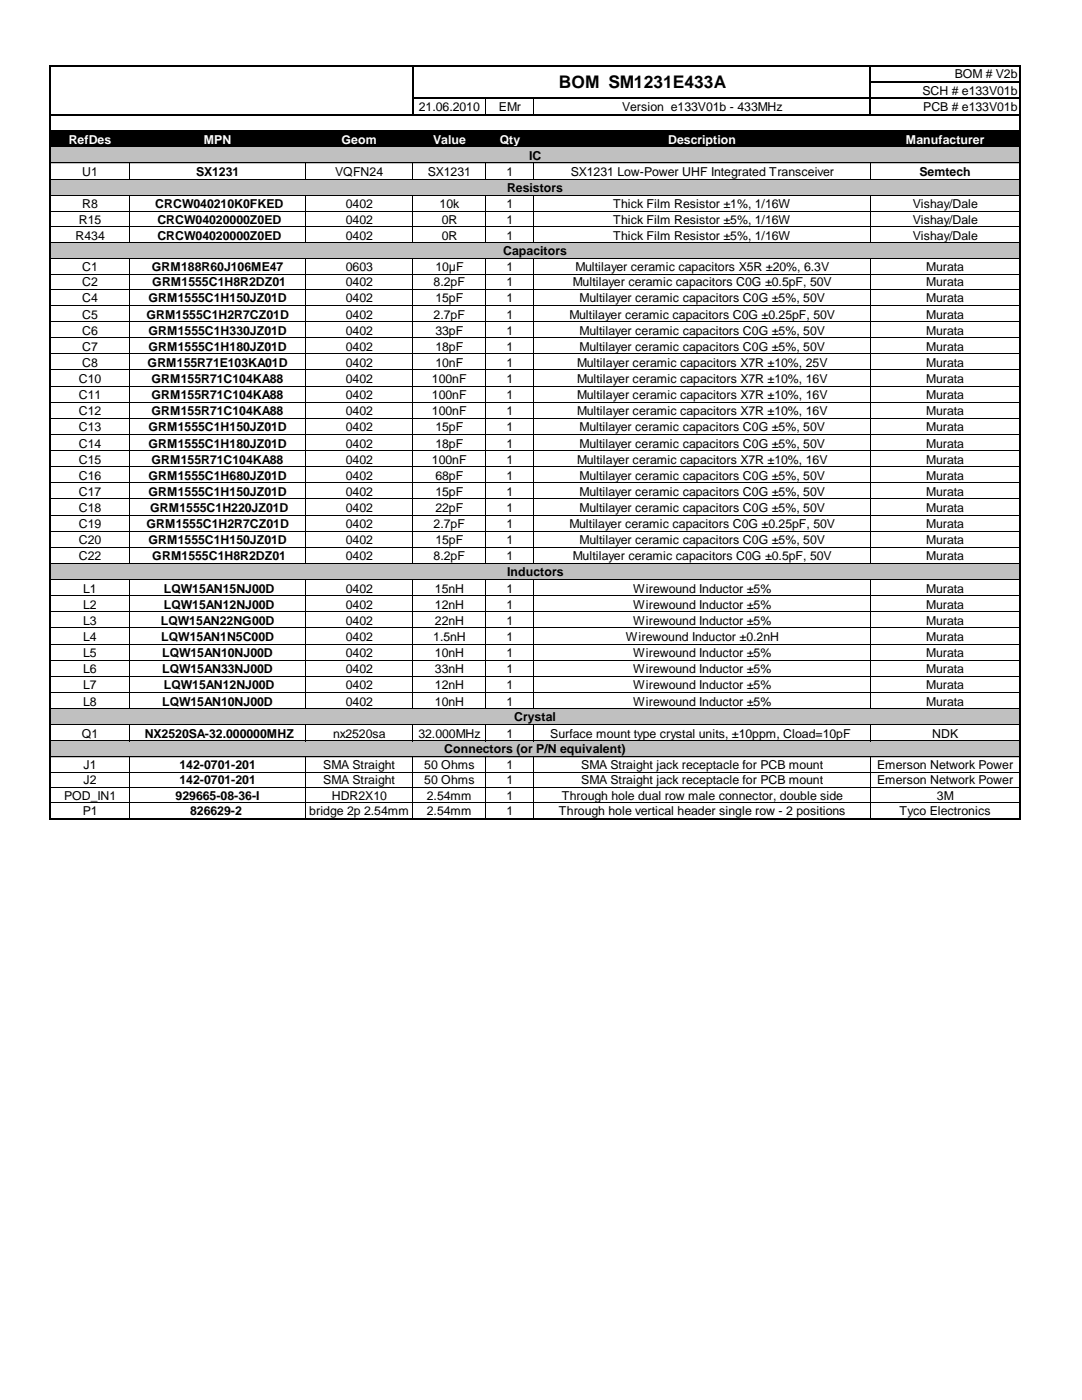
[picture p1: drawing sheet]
<svg xmlns="http://www.w3.org/2000/svg" width="216mm" height="279mm" viewBox="0 0 216 279" stroke-linecap="round" stroke-linejoin="round" font-family="sans-serif">
<defs><g id="words">
<text font-size="3.5" x="111.5" y="17.5">BOM SM1231E433A</text>
<g font-size="2.5">
<text x="190.5" y="15.7">BOM # V2b</text>
<text x="83.6" y="22.1">21.06.2010</text>
<text x="99.6" y="22.1">EMr</text>
<text x="124.1" y="22.1">Version e133V01b - 433MHz</text>
<text x="184.1" y="18.9">SCH # e133V01b</text>
<text x="184.2" y="22.1">PCB # e133V01b</text>
<text x="16.4" y="35.1">U1</text>
<text x="39.1" y="35.1">SX1231</text>
<text x="66.9" y="35.1">VQFN24</text>
<text x="85.3" y="35.1">SX1231</text>
<text x="101.1" y="35.1">1</text>
<text x="105.6" y="31.8">IC</text>
<text x="113.9" y="35.1">SX1231 Low-Power UHF Integrated Transceiver</text>
<text x="183.5" y="35.1">Semtech</text>
<text x="16.4" y="41.6">R8</text>
<text x="31" y="41.6">CRCW040210K0FKED</text>
<text x="69" y="41.6">0402</text>
<text x="87.7" y="41.6">10k</text>
<text x="101.1" y="41.6">1</text>
<text x="101.2" y="38.3">Resistors</text>
<text x="122.3" y="41.6">Thick Film Resistor ±1%, 1/16W</text>
<text x="182.1" y="41.6">Vishay/Dale</text>
<text x="15.1" y="47.8">R434</text>
<text x="15.7" y="44.6">R15</text>
<text x="31.4" y="47.8">CRCW04020000Z0ED</text>
<text x="31.4" y="44.6">CRCW04020000Z0ED</text>
<text x="69" y="47.8">0402</text>
<text x="69" y="44.6">0402</text>
<text x="88.1" y="47.8">0R</text>
<text x="88.1" y="44.6">0R</text>
<text x="101.1" y="47.8">1</text>
<text x="101.1" y="44.6">1</text>
<text x="122.3" y="47.8">Thick Film Resistor ±5%, 1/16W</text>
<text x="122.3" y="44.6">Thick Film Resistor ±5%, 1/16W</text>
<text x="182.1" y="47.8">Vishay/Dale</text>
<text x="182.1" y="44.6">Vishay/Dale</text>
<text x="100.4" y="51">Capacitors</text>
<text x="16.4" y="57.2">C2</text>
<text x="16.4" y="54.1">C1</text>
<text x="30.3" y="54.1">GRM188R60J106ME47</text>
<text x="30.4" y="57.2">GRM1555C1H8R2DZ01</text>
<text x="69" y="57.2">0402</text>
<text x="69" y="54.1">0603</text>
<text x="86.5" y="57.2">8.2pF</text>
<text x="86.9" y="54.1">10µF</text>
<text x="101.1" y="57.2">1</text>
<text x="101.1" y="54.1">1</text>
<text x="114.3" y="57.2">Multilayer ceramic capacitors C0G ±0.5pF, 50V</text>
<text x="114.8" y="54.1">Multilayer ceramic capacitors X5R ±20%, 6.3V</text>
<text x="184.8" y="57.2">Murata</text>
<text x="184.8" y="54.1">Murata</text>
<text x="16.4" y="60.4">C4</text>
<text x="16.4" y="63.6">C5</text>
<text x="29.2" y="63.6">GRM1555C1H2R7CZ01D</text>
<text x="29.6" y="60.4">GRM1555C1H150JZ01D</text>
<text x="69" y="60.4">0402</text>
<text x="69" y="63.6">0402</text>
<text x="86.5" y="63.6">2.7pF</text>
<text x="86.9" y="60.4">15pF</text>
<text x="101.1" y="60.4">1</text>
<text x="101.1" y="63.6">1</text>
<text x="113.6" y="63.6">Multilayer ceramic capacitors C0G ±0.25pF, 50V</text>
<text x="115.7" y="60.4">Multilayer ceramic capacitors C0G ±5%, 50V</text>
<text x="184.8" y="60.4">Murata</text>
<text x="184.8" y="63.6">Murata</text>
<text x="16.4" y="66.8">C6</text>
<text x="16.4" y="70">C7</text>
<text x="29.6" y="66.8">GRM1555C1H330JZ01D</text>
<text x="29.6" y="70">GRM1555C1H180JZ01D</text>
<text x="69" y="66.8">0402</text>
<text x="69" y="70">0402</text>
<text x="86.9" y="66.8">33pF</text>
<text x="86.9" y="70">18pF</text>
<text x="101.1" y="66.8">1</text>
<text x="101.1" y="70">1</text>
<text x="115.7" y="66.8">Multilayer ceramic capacitors C0G ±5%, 50V</text>
<text x="115.7" y="70">Multilayer ceramic capacitors C0G ±5%, 50V</text>
<text x="184.8" y="66.8">Murata</text>
<text x="184.8" y="70">Murata</text>
<text x="15.7" y="76.5">C10</text>
<text x="16.4" y="73.2">C8</text>
<text x="29.5" y="73.2">GRM155R71E103KA01D</text>
<text x="30.2" y="76.5">GRM155R71C104KA88</text>
<text x="69" y="73.2">0402</text>
<text x="69" y="76.5">0402</text>
<text x="86.2" y="76.5">100nF</text>
<text x="86.9" y="73.2">10nF</text>
<text x="101.1" y="73.2">1</text>
<text x="101.1" y="76.5">1</text>
<text x="115.1" y="73.2">Multilayer ceramic capacitors X7R ±10%, 25V</text>
<text x="115.1" y="76.5">Multilayer ceramic capacitors X7R ±10%, 16V</text>
<text x="184.8" y="73.2">Murata</text>
<text x="184.8" y="76.5">Murata</text>
<text x="15.7" y="82.9">C12</text>
<text x="15.7" y="79.7">C11</text>
<text x="30.2" y="82.9">GRM155R71C104KA88</text>
<text x="30.2" y="79.7">GRM155R71C104KA88</text>
<text x="69" y="82.9">0402</text>
<text x="69" y="79.7">0402</text>
<text x="86.2" y="82.9">100nF</text>
<text x="86.2" y="79.7">100nF</text>
<text x="101.1" y="82.9">1</text>
<text x="101.1" y="79.7">1</text>
<text x="115.1" y="82.9">Multilayer ceramic capacitors X7R ±10%, 16V</text>
<text x="115.1" y="79.7">Multilayer ceramic capacitors X7R ±10%, 16V</text>
<text x="184.8" y="82.9">Murata</text>
<text x="184.8" y="79.7">Murata</text>
<text x="15.7" y="86.1">C13</text>
<text x="15.7" y="89.3">C14</text>
<text x="29.6" y="86.1">GRM1555C1H150JZ01D</text>
<text x="29.6" y="89.3">GRM1555C1H180JZ01D</text>
<text x="69" y="86.1">0402</text>
<text x="69" y="89.3">0402</text>
<text x="86.9" y="86.1">15pF</text>
<text x="86.9" y="89.3">18pF</text>
<text x="101.1" y="86.1">1</text>
<text x="101.1" y="89.3">1</text>
<text x="115.7" y="86.1">Multilayer ceramic capacitors C0G ±5%, 50V</text>
<text x="115.7" y="89.3">Multilayer ceramic capacitors C0G ±5%, 50V</text>
<text x="184.8" y="86.1">Murata</text>
<text x="184.8" y="89.3">Murata</text>
<text x="15.7" y="95.8">C16</text>
<text x="15.7" y="92.5">C15</text>
<text x="29.6" y="95.8">GRM1555C1H680JZ01D</text>
<text x="30.2" y="92.5">GRM155R71C104KA88</text>
<text x="69" y="95.8">0402</text>
<text x="69" y="92.5">0402</text>
<text x="86.2" y="92.5">100nF</text>
<text x="86.9" y="95.8">68pF</text>
<text x="101.1" y="95.8">1</text>
<text x="101.1" y="92.5">1</text>
<text x="115.1" y="92.5">Multilayer ceramic capacitors X7R ±10%, 16V</text>
<text x="115.7" y="95.8">Multilayer ceramic capacitors C0G ±5%, 50V</text>
<text x="184.8" y="92.5">Murata</text>
<text x="184.8" y="95.8">Murata</text>
<text x="15.7" y="99">C17</text>
<text x="29.6" y="99">GRM1555C1H150JZ01D</text>
<text x="69" y="99">0402</text>
<text x="86.9" y="99">15pF</text>
<text x="101.1" y="99">1</text>
<text x="115.7" y="99">Multilayer ceramic capacitors C0G ±5%, 50V</text>
<text x="184.8" y="99">Murata</text>
<text x="15.7" y="102.2">C18</text>
<text x="15.7" y="105.4">C19</text>
<text x="29.2" y="105.4">GRM1555C1H2R7CZ01D</text>
<text x="30" y="102.2">GRM1555C1H220JZ01D</text>
<text x="69" y="102.2">0402</text>
<text x="69" y="105.4">0402</text>
<text x="86.5" y="105.4">2.7pF</text>
<text x="86.9" y="102.2">22pF</text>
<text x="101.1" y="102.2">1</text>
<text x="101.1" y="105.4">1</text>
<text x="113.6" y="105.4">Multilayer ceramic capacitors C0G ±0.25pF, 50V</text>
<text x="115.7" y="102.2">Multilayer ceramic capacitors C0G ±5%, 50V</text>
<text x="184.8" y="102.2">Murata</text>
<text x="184.8" y="105.4">Murata</text>
<text x="15.7" y="108.6">C20</text>
<text x="15.7" y="111.8">C22</text>
<text x="29.6" y="108.6">GRM1555C1H150JZ01D</text>
<text x="30.4" y="111.8">GRM1555C1H8R2DZ01</text>
<text x="69" y="108.6">0402</text>
<text x="69" y="111.8">0402</text>
<text x="86.5" y="111.8">8.2pF</text>
<text x="86.9" y="108.6">15pF</text>
<text x="101.1" y="108.6">1</text>
<text x="101.1" y="111.8">1</text>
<text x="114.3" y="111.8">Multilayer ceramic capacitors C0G ±0.5pF, 50V</text>
<text x="115.7" y="108.6">Multilayer ceramic capacitors C0G ±5%, 50V</text>
<text x="184.8" y="108.6">Murata</text>
<text x="184.8" y="111.8">Murata</text>
<text x="16.6" y="118.3">L1</text>
<text x="32.7" y="118.3">LQW15AN15NJ00D</text>
<text x="69" y="118.3">0402</text>
<text x="86.8" y="118.3">15nH</text>
<text x="101.1" y="118.3">1</text>
<text x="101.2" y="115">Inductors</text>
<text x="126.3" y="118.3">Wirewound Inductor ±5%</text>
<text x="184.8" y="118.3">Murata</text>
<text x="16.6" y="124.7">L3</text>
<text x="16.6" y="121.5">L2</text>
<text x="32.1" y="124.7">LQW15AN22NG00D</text>
<text x="32.7" y="121.5">LQW15AN12NJ00D</text>
<text x="69" y="121.5">0402</text>
<text x="69" y="124.7">0402</text>
<text x="86.8" y="121.5">12nH</text>
<text x="86.8" y="124.7">22nH</text>
<text x="101.1" y="121.5">1</text>
<text x="101.1" y="124.7">1</text>
<text x="126.3" y="121.5">Wirewound Inductor ±5%</text>
<text x="126.3" y="124.7">Wirewound Inductor ±5%</text>
<text x="184.8" y="121.5">Murata</text>
<text x="184.8" y="124.7">Murata</text>
<text x="16.6" y="131.1">L5</text>
<text x="16.6" y="127.9">L4</text>
<text x="32.2" y="127.9">LQW15AN1N5C00D</text>
<text x="32.3" y="131.1">LQW15AN10NJ00D</text>
<text x="69" y="131.1">0402</text>
<text x="69" y="127.9">0402</text>
<text x="86.4" y="127.9">1.5nH</text>
<text x="86.8" y="131.1">10nH</text>
<text x="101.1" y="131.1">1</text>
<text x="101.1" y="127.9">1</text>
<text x="124.9" y="127.9">Wirewound Inductor ±0.2nH</text>
<text x="126.3" y="131.1">Wirewound Inductor ±5%</text>
<text x="184.8" y="131.1">Murata</text>
<text x="184.8" y="127.9">Murata</text>
<text x="16.6" y="137.6">L7</text>
<text x="16.6" y="134.4">L6</text>
<text x="32.3" y="134.4">LQW15AN33NJ00D</text>
<text x="32.7" y="137.6">LQW15AN12NJ00D</text>
<text x="69" y="137.6">0402</text>
<text x="69" y="134.4">0402</text>
<text x="86.8" y="137.6">12nH</text>
<text x="86.8" y="134.4">33nH</text>
<text x="101.1" y="137.6">1</text>
<text x="101.1" y="134.4">1</text>
<text x="126.3" y="137.6">Wirewound Inductor ±5%</text>
<text x="126.3" y="134.4">Wirewound Inductor ±5%</text>
<text x="184.8" y="137.6">Murata</text>
<text x="184.8" y="134.4">Murata</text>
<text x="16.6" y="140.8">L8</text>
<text x="32.3" y="140.8">LQW15AN10NJ00D</text>
<text x="69" y="140.8">0402</text>
<text x="86.8" y="140.8">10nH</text>
<text x="101.1" y="140.8">1</text>
<text x="102.6" y="143.9">Crystal</text>
<text x="126.3" y="140.8">Wirewound Inductor ±5%</text>
<text x="184.8" y="140.8">Murata</text>
<text x="16.3" y="147.2">Q1</text>
<text x="28.9" y="147.2">NX2520SA-32.000000MHZ</text>
<text x="66.5" y="147.2">nx2520sa</text>
<text x="83.5" y="147.2">32.000MHz</text>
<text x="101.1" y="147.2">1</text>
<text x="109.8" y="147.2">Surface mount type crystal units, ±10ppm, Cload=10pF</text>
<text x="186" y="147.2">NDK</text>
<text x="16.7" y="153.5">J1</text>
<text x="35.8" y="153.5">142-0701-201</text>
<text x="64.5" y="153.5">SMA Straight</text>
<text x="84.7" y="153.5">50 Ohms</text>
<text x="88.6" y="150.4">Connectors (or P/N equivalent)</text>
<text x="101.1" y="153.5">1</text>
<text x="116" y="153.5">SMA Straight jack receptacle for PCB mount</text>
<text x="175" y="153.5">Emerson Network Power</text>
<text x="12.8" y="159.6">POD_IN1</text>
<text x="16.7" y="156.5">J2</text>
<text x="35.1" y="159.6">929665-08-36-I</text>
<text x="35.8" y="156.5">142-0701-201</text>
<text x="64.5" y="156.5">SMA Straight</text>
<text x="66.2" y="159.6">HDR2X10</text>
<text x="84.7" y="156.5">50 Ohms</text>
<text x="85.2" y="159.6">2.54mm</text>
<text x="101.1" y="159.6">1</text>
<text x="101.1" y="156.5">1</text>
<text x="112.1" y="159.6">Through hole dual row male connector, double side</text>
<text x="116" y="156.5">SMA Straight jack receptacle for PCB mount</text>
<text x="175" y="156.5">Emerson Network Power</text>
<text x="186.9" y="159.6">3M</text>
<text x="16.5" y="162.6">P1</text>
<text x="37.9" y="162.6">826629-2</text>
<text x="61.7" y="162.6">bridge 2p 2.54mm</text>
<text x="85.2" y="162.6">2.54mm</text>
<text x="101.1" y="162.6">1</text>
<text x="111.5" y="162.6">Through hole vertical header single row - 2 positions</text>
<text x="179.5" y="162.6">Tyco Electronics</text>
</g>
<g font-size="2.5" fill="#fff">
<text x="13.7" y="28.7">RefDes</text>
<text x="40.6" y="28.7">MPN</text>
<text x="68.2" y="28.7">Geom</text>
<text x="86.4" y="28.7">Value</text>
<text x="99.7" y="28.7">Qty</text>
<text x="133.3" y="28.7">Description</text>
<text x="180.8" y="28.7">Manufacturer</text>
</g>
</g></defs>
<path d="M10 26.1h193.5v3.3h-193.5z" fill="#000"/>
<g fill="#c0c0c0">
<path d="M10 29.3h193.5v3.3h-193.5z"/>
<path d="M10 35.7h193.5v3.3h-193.5z"/>
<path d="M10 48.4h193.5v3.3h-193.5z"/>
<path d="M10 112.4h193.5v3.3h-193.5z"/>
<path d="M10 141.4h193.5v3.3h-193.5z"/>
<path d="M10 147.8h193.5v3.3h-193.5z"/>
</g>
<path d="M10 13v150.6M10.2 13.2h193.4M82.4 13.4v9.6M82.5 19.6h121.1M173.7 13.4v9.6M173.8 16.4h29.8M203.5 13.4v150.2M10.2 22.9h193.4M10.2 26.1h193.4M10.2 163.4h193.4" fill="none" stroke="#000" stroke-width=".34"/>
<g fill="none" stroke="#000" stroke-width=".2">
<path d="M96.9 19.8v2.9M106.5 19.8v2.9M10.2 29.3h193.1M10.2 32.5h193.1M10.2 35.7h193.1M10.2 38.9h193.1M25.8 32.6v3.2M25.8 39v9.5M60.9 32.6v3.2M60.9 39v9.5M82.4 32.6v3.2M82.4 39v9.5"/>
<path d="M96.9 32.6v3.2M96.9 39v9.5M106.5 32.6v3.2M106.5 39v9.5M173.7 32.6v3.2M173.7 39v9.5M10.2 42.2h193.1M10.2 45.2h193.1M10.2 48.4h193.1M10.2 51.6h193.1M10.2 54.7h193.1M10.2 57.7h193.1"/>
<path d="M25.8 51.7v60.8M60.9 51.7v60.8M82.4 51.7v60.8M96.9 51.7v60.8M106.5 51.7v60.8M173.7 51.7v60.8M10.2 61h193.1M10.2 64.2h193.1M10.2 67.4h193.1M10.2 70.6h193.1M10.2 73.8h193.1M10.2 77h193.1"/>
<path d="M10.2 80.3h193.1M10.2 83.5h193.1M10.2 86.7h193.1M10.2 89.9h193.1M10.2 93.1h193.1M10.2 96.4h193.1M10.2 99.6h193.1M10.2 102.8h193.1M10.2 106h193.1M10.2 109.2h193.1M10.2 112.4h193.1M10.2 115.7h193.1"/>
<path d="M10.2 118.9h193.1M25.8 115.7v25.8M60.9 115.7v25.8M82.4 115.7v25.8M96.9 115.7v25.8M106.5 115.7v25.8M173.7 115.7v25.8M10.2 122.1h193.1M10.2 125.3h193.1M10.2 128.5h193.1M10.2 131.7h193.1M10.2 135h193.1"/>
<path d="M10.2 138.2h193.1M10.2 141.4h193.1M10.2 144.6h193.1M10.2 147.8h193.1M10.2 151h193.1M10.2 154.1h193.1M10.2 157.1h193.1M25.8 144.7v3.2M25.8 151.1v12.1M60.9 144.7v3.2M60.9 151.1v12.1M82.4 144.7v3.2"/>
<path d="M82.4 151.1v12.1M96.9 144.7v3.2M96.9 151.1v12.1M106.5 144.7v3.2M106.5 151.1v12.1M173.7 144.7v3.2M173.7 151.1v12.1M10.2 160.2h193.1"/>
</g>
<use href="#words"/>
</svg>
